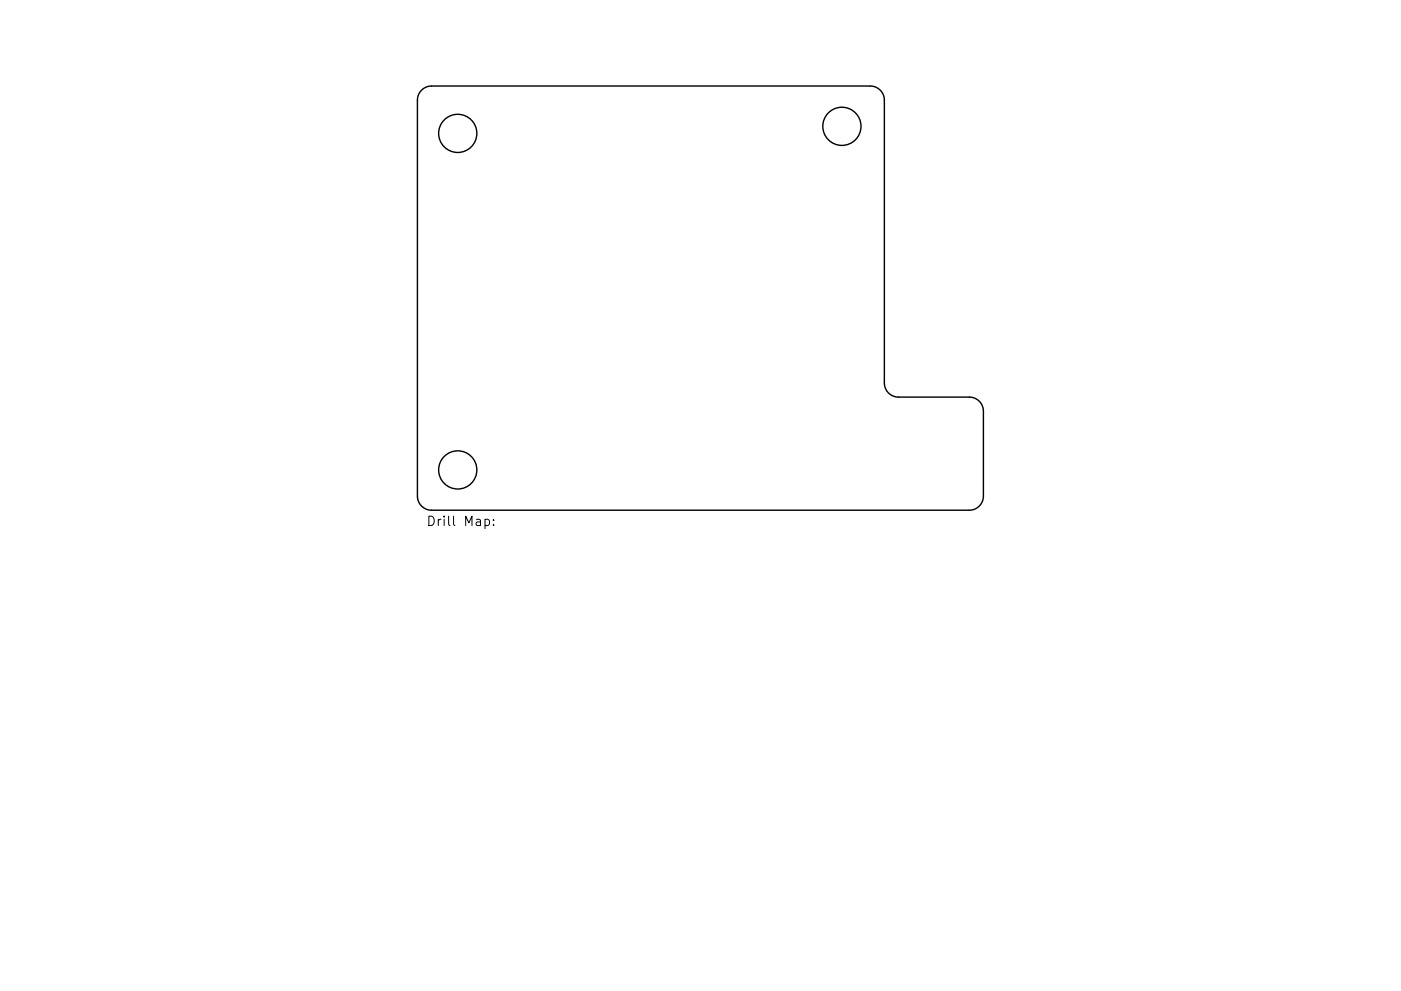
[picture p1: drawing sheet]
<svg xmlns="http://www.w3.org/2000/svg" width="297mm" height="210mm" viewBox="0 0 297 210" stroke-linecap="round" stroke-linejoin="round" font-family="sans-serif">
<defs><g id="words">
<text font-size="2.8" x="90.4" y="111.6">Drill Map:</text>
</g></defs>
<g fill="none" stroke="#000" stroke-width=".3">
<path d="M89.4 19.1a3 3 0 0 1 2.1-.8h93a3 3 0 0 1 3 3v60a3 3 0 0 0 3 3h15a3 3 0 0 1 3 3v18a3 3 0 0 1-3 3h-114a3 3 0 0 1-3-3v-84a3 3 0 0 1 .9-2.2z"/>
<circle cx="97.1" cy="28.3" r="4"/>
<circle cx="178.5" cy="26.8" r="4"/>
<circle cx="97.1" cy="99.7" r="4"/>
</g>
<path d="M102.8 110.3l.6-.1 .4 .4v.5l-.2 .3h-.8M104.6 111.3v.2M104.6 110.3v.2" fill="none" stroke="#000" stroke-width=".21"/>
<use href="#words"/>
</svg>
